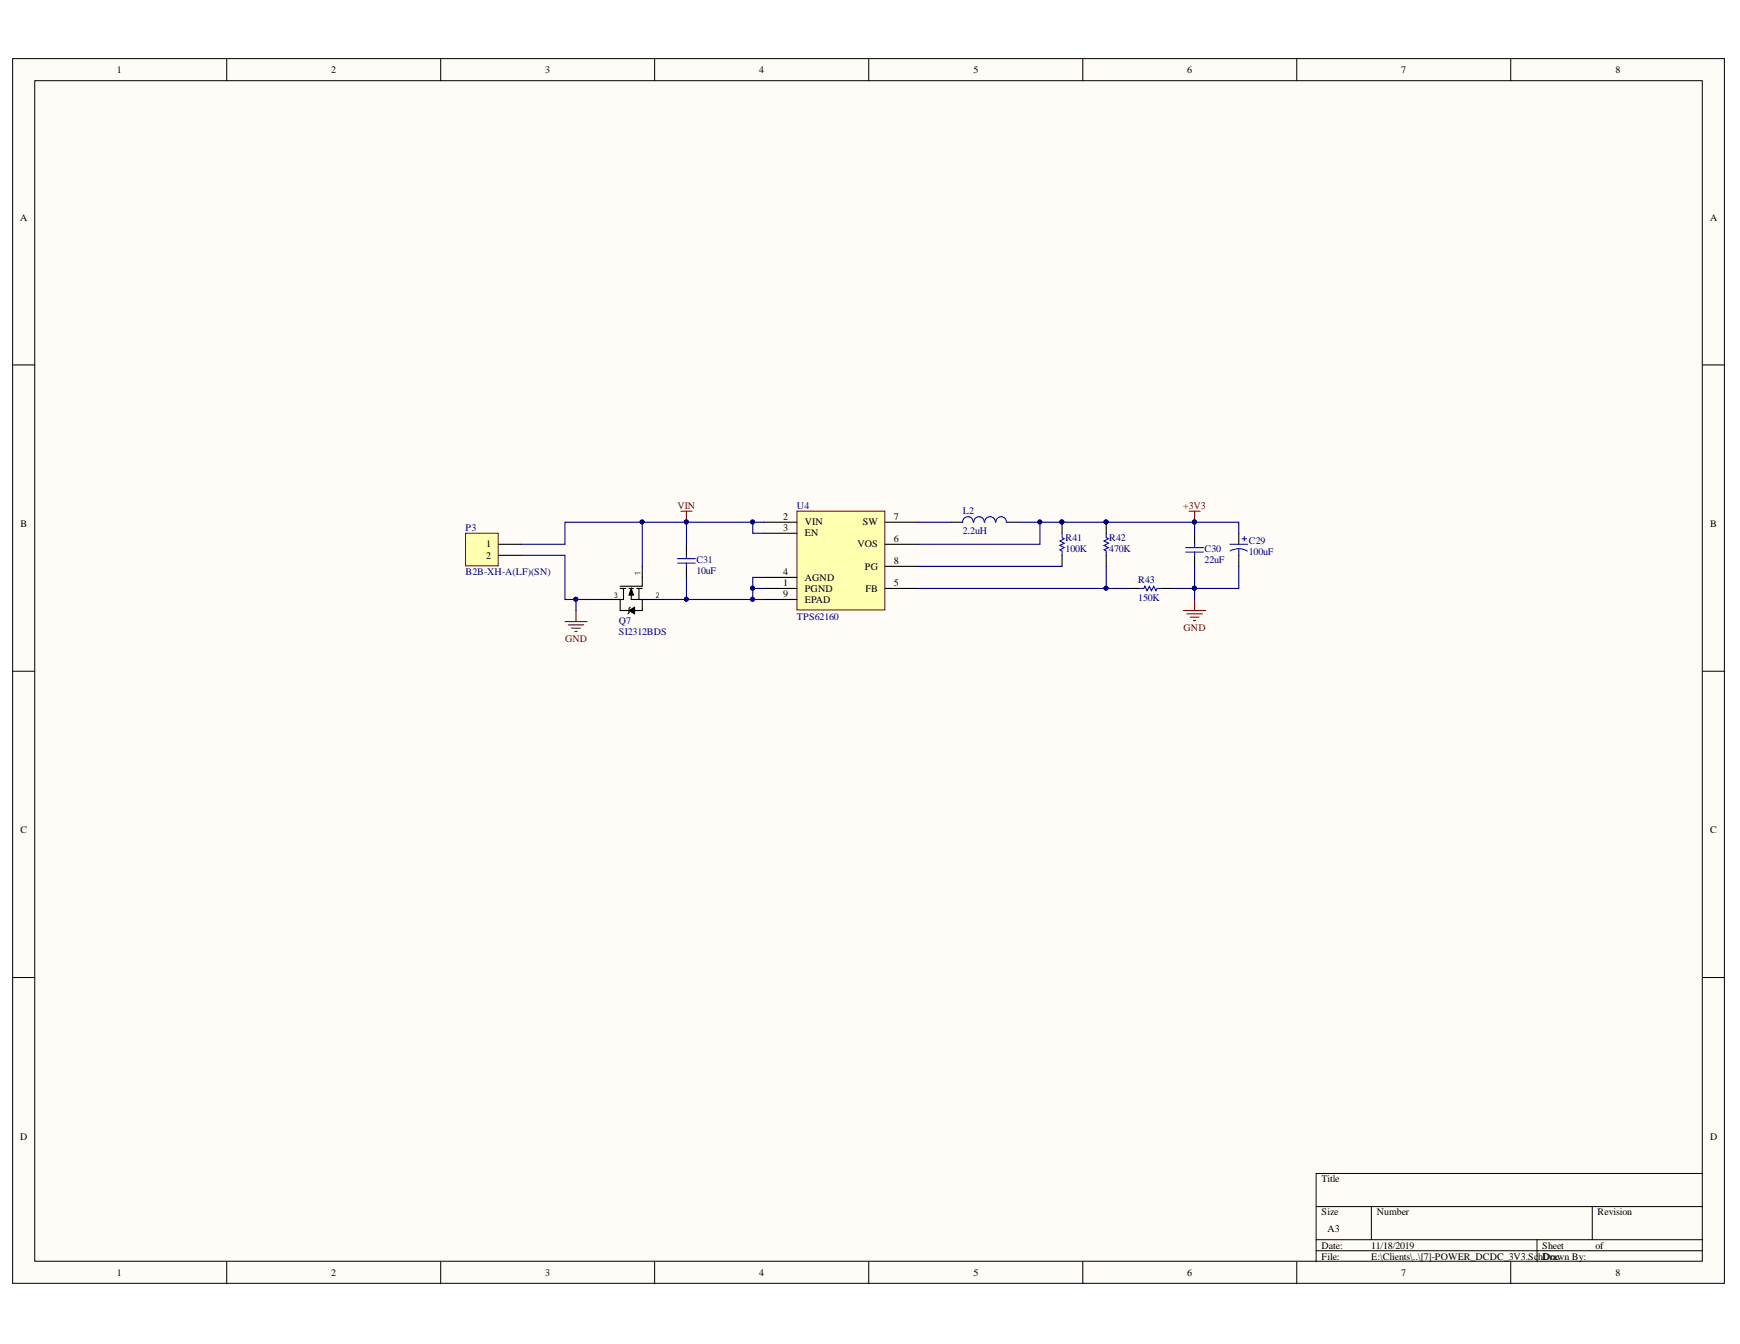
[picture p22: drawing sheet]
<svg xmlns="http://www.w3.org/2000/svg" width="279mm" height="216mm" viewBox="0 0 279 216" stroke-linecap="round" stroke-linejoin="round" font-family="sans-serif">
<defs><g id="words">
<g font-size="1.6">
<text x="18.8" y="11.8">1</text>
<text x="53.2" y="11.8">2</text>
<text x="87.5" y="11.8">3</text>
<text x="121.9" y="11.8">4</text>
<text x="156.3" y="11.8">5</text>
<text x="190.6" y="11.8">6</text>
<text x="225" y="11.8">7</text>
<text x="259.4" y="11.8">8</text>
<text x="3.2" y="35.4">A</text>
<text x="274.6" y="35.4">A</text>
<text x="125.8" y="83.5">2</text>
<text x="143.5" y="83.5">7</text>
<text x="3.3" y="84.6">B</text>
<text x="78.1" y="87.9">1</text>
<text x="78.1" y="89.7">2</text>
<text x="125.8" y="85.3">3</text>
<text x="129.2" y="84.4">VIN</text>
<text x="129.2" y="86.2">EN</text>
<text x="137.7" y="87.9">VOS</text>
<text x="138.5" y="84.4">SW</text>
<text x="143.5" y="87.1">6</text>
<text x="274.6" y="84.6">B</text>
<text x="125.8" y="94.2">1</text>
<text x="125.8" y="92.4">4</text>
<text x="125.8" y="96">9</text>
<text x="129.2" y="95">PGND</text>
<text x="129.2" y="93.3">AGND</text>
<text x="138.9" y="91.5">PG</text>
<text x="139" y="95">FB</text>
<text x="143.5" y="94.2">5</text>
<text x="143.5" y="90.7">8</text>
<text x="129.2" y="96.8">EPAD</text>
<text x="3.3" y="133.9">C</text>
<text x="274.6" y="133.9">C</text>
<text x="3.2" y="183.1">D</text>
<text x="274.6" y="183.1">D</text>
<text x="212.2" y="189.9">Title</text>
<text x="212.2" y="195.2">Size</text>
<text x="213.1" y="198">A3</text>
<text x="221.1" y="195.2">Number</text>
<text x="256.5" y="195.2">Revision</text>
<text x="212.2" y="200.6">Date:</text>
<text x="212.2" y="202.4">File:</text>
<text x="220.2" y="200.6">11/18/2019</text>
<text x="220.2" y="202.4">E:\Clients\..\[7]-POWER_DCDC_3V3.Sc</text>
<text x="247" y="202.4">hDroacwn By:</text>
<text x="247.7" y="200.6">Sheet</text>
<text x="256.2" y="200.6">of</text>
<text x="18.8" y="205">1</text>
<text x="53.2" y="205">2</text>
<text x="87.5" y="205">3</text>
<text x="121.9" y="205">4</text>
<text x="156.3" y="205">5</text>
<text x="190.6" y="205">6</text>
<text x="225" y="205">7</text>
<text x="259.4" y="205">8</text>
</g>
<g font-size="1.6" fill="#800000">
<text x="108.8" y="81.8">VIN</text>
<text x="190" y="81.8">+3V3</text>
<text x="190.1" y="101.3">GND</text>
<text x="90.8" y="103.1">GND</text>
</g>
<g font-size="1.6" fill="#000080">
<text x="128" y="81.8">U4</text>
<text x="154.6" y="82.6">L2</text>
<text x="74.8" y="85.3">P3</text>
<text x="154.6" y="85.8">2.2uH</text>
<text x="171.1" y="86.9">R41</text>
<text x="171.1" y="88.7">100K</text>
<text x="178.1" y="86.9">R42</text>
<text x="178.1" y="88.7">470K</text>
<text x="193.4" y="88.7">C30</text>
<text x="200.5" y="87.4">C29</text>
<text x="200.5" y="89.2">100uF</text>
<text x="74.8" y="92.4">B2B-XH-A(LF)(SN)</text>
<text x="111.8" y="90.5">C31</text>
<text x="111.8" y="92.3">10uF</text>
<text x="182.8" y="93.6">R43</text>
<text x="193.4" y="90.5">22uF</text>
<text x="99.4" y="100.2">Q7</text>
<text x="99.4" y="102">SI2312BDS</text>
<text x="128" y="99.5">TPS62160</text>
<text x="182.8" y="96.5">150K</text>
</g>
<g font-size="1.3">
<text x="102.9" y="92.4" transform="rotate(-90 102.9 92.4)">1</text>
<text x="98.6" y="96.1">3</text>
<text x="105.3" y="96.1">2</text>
</g>
</g></defs>
<g fill="#fffcf8" stroke="#000" stroke-width=".16">
<path d="M2 9.4h274.9v196.8h-274.9z"/>
<path d="M5.6 13h267.7v189.6h-267.7z"/>
</g>
<g fill="none" stroke="#000" stroke-width=".16">
<path d="M36.4 9.4v3.6M70.8 9.4v3.6M105.1 9.4v3.6M139.5 9.4v3.6M173.9 9.4v3.6M208.2 9.4v3.6M242.6 9.4v3.6M2 58.6h3.6M273.4 58.6h3.6M2 107.8h3.6M273.4 107.8h3.6M2 157h3.6"/>
<path d="M273.4 157h3.6M211.3 193.8h62.1M211.3 199.1h62.1M220.2 193.8v5.3M246.8 199.1v3.6M255.7 193.8v5.3M273.4 188.5h-62.1v14.2M36.4 202.7v3.5M70.8 202.7v3.5M105.1 202.7v3.5M139.5 202.7v3.5M173.9 202.7v3.5"/>
<path d="M208.2 202.7v3.5M211.3 200.9h62.1M242.6 202.7v3.5"/>
</g>
<path d="M128 82.1h14.1v15.9h-14.1z" fill="#ffffb0" stroke="#800000" stroke-width=".16"/>
<g fill="none" stroke="#000" stroke-width=".18">
<path d="M99.6 94.5h.9M99.6 96.3v1.8h1.4M100.1 94.5v1.8h-4.1M101 98.1l.9-.6v1.1zM101 94.5h.7M101.2 97.5l-.2 .2v.7l-.2 .2M101.4 94.5l.3 1.1h-.7zM101.4 94.5v1.8h5.3M102.2 94.5h.9M102.6 94.5v1.8M103.1 91v3.2h-3.5M103.1 96.3v1.8h-1.2"/>
<path d="M110.2 87.4v1.8M110.2 91v1.8M122.6 94.5h5.4M122.6 83.9h5.4M122.6 85.7h5.4M122.6 92.8h5.4M122.6 96.3h5.4M142.2 94.5h5.3M142.2 83.9h5.3M142.2 87.4h5.3M142.2 91h5.3M152.8 83.9h1.8"/>
<path d="M161.7 83.9h1.7M170.5 83.9v1.8M170.5 89.2v1.8M177.6 83.9v1.8M177.6 89.2v1.8M181.2 94.5h1.8M186.5 94.5h1.8M191.8 85.7v1.7M191.8 89.2v1.8"/>
</g>
<g fill="none" stroke="#00f" stroke-width=".18">
<path d="M108.8 89.7h2.8M108.8 90.5h2.8M110.2 89.2v.5M110.2 90.5v.5M156.3 83.9a.85 .85 0 0 0-.9-.9 .85 .85 0 0 0-.8 .9M158 83.9a.84 .84 0 0 0-.8-.9 .84 .84 0 0 0-.8 .9M159.8 83.9a.85 .85 0 0 0-.8-.9 .85 .85 0 0 0-.9 .9M161.6 83.9a.84 .84 0 0 0-.8-.9 .84 .84 0 0 0-.9 .9M170.5 85.7v.7l.4 .1-.7 .4 .7 .4-.7 .3 .7 .4-.7 .3 .3 .2v.7M177.6 85.7v.7l.4 .1-.7 .4 .7 .4-.7 .3 .7 .4-.7 .3 .3 .2v.7M183 94.5h.7l.1-.3 .4 .7 .3-.7 .4 .7 .4-.7 .3 .7 .2-.4h.7M190.4 88h2.8"/>
<path d="M190.4 88.7h2.8M191.8 87.4v.6M191.8 88.7v.5"/>
</g>
<g fill="none" stroke="#800000" stroke-width=".18">
<path d="M90.7 99.8h3.6M92.5 98.1v1.7M109.3 82.1h1.8M110.2 82.1v1.8M190 98.1h3.6M190.6 98.6h2.5M190.9 82.1h1.8M191.1 99.1h1.4M191.6 99.7h.4M191.8 82.1v1.8M191.8 96.3v1.8M91.2 100.4h2.5"/>
<path d="M91.8 100.9h1.4M92.3 101.4h.4"/>
</g>
<g fill="#000080" stroke="#000080" stroke-width=".16">
<circle cx="110.2" cy="83.8" r=".31"/>
<circle cx="170.5" cy="83.8" r=".31"/>
<circle cx="177.6" cy="83.8" r=".31"/>
<circle cx="191.8" cy="83.8" r=".31"/>
<circle cx="120.8" cy="83.8" r=".31"/>
<circle cx="120.8" cy="94.5" r=".31"/>
<circle cx="110.2" cy="96.3" r=".31"/>
<circle cx="120.8" cy="96.3" r=".31"/>
<circle cx="103.1" cy="83.8" r=".31"/>
<circle cx="92.5" cy="96.3" r=".31"/>
<circle cx="167" cy="83.8" r=".31"/>
<circle cx="177.6" cy="94.5" r=".31"/>
<circle cx="191.8" cy="94.5" r=".31"/>
</g>
<path d="M101.4 94.5l.3 1.1h-.7zM101 98.1l.9-.6v1.1z" fill="#000"/>
<g fill="none" stroke="#000080" stroke-width=".18">
<path d="M96 96.3h-3.5v1.8M106.7 96.3h3.5M110.2 92.8v3.5h10.7M110.2 83.9h-7.1v7.1M120.9 83.9h-10.7v3.5M120.9 94.5h1.7M122.6 83.9h-1.7v1.8h1.7M122.6 92.8h-1.7v3.5h1.7M147.5 83.9h5.3M147.5 91h23M163.4 83.9h3.6v3.5h-19.5M167 83.9h24.8v1.8"/>
<path d="M177.6 91v3.5h-30.1M177.6 94.5h3.6M191.8 91v3.5h-3.5M191.8 94.5v1.8"/>
</g>
<path d="M74.8 85.7h5.2v5.2h-5.2z" fill="#ffffb0" stroke="#800000" stroke-width=".16"/>
<path d="M80.1 87.4h3.5M80.1 89.2h3.5M198.9 85.7v1.7M198.9 89.2v1.8" fill="none" stroke="#000" stroke-width=".18"/>
<path d="M83.6 89.2h7.1v7.1h1.8M103.1 83.9h-12.4v3.5h-7.1M191.8 83.9h7.1v1.8M198.9 91v3.5h-7.1" fill="none" stroke="#000080" stroke-width=".18"/>
<g fill="#000080" stroke="#000080" stroke-width=".16">
<circle cx="103.1" cy="83.8" r=".31"/>
<circle cx="92.5" cy="96.3" r=".31"/>
<circle cx="191.8" cy="83.8" r=".31"/>
<circle cx="191.8" cy="94.5" r=".31"/>
</g>
<path d="M197.5 87.4h2.8M198.9 88.1l.7 .1 .7 .3M198.9 88.1l-.7 .1-.7 .3M198.9 88.1v1.1M199.4 86.5h.8M199.8 86.2v.7" fill="none" stroke="#00f" stroke-width=".18"/>
<use href="#words"/>
</svg>
